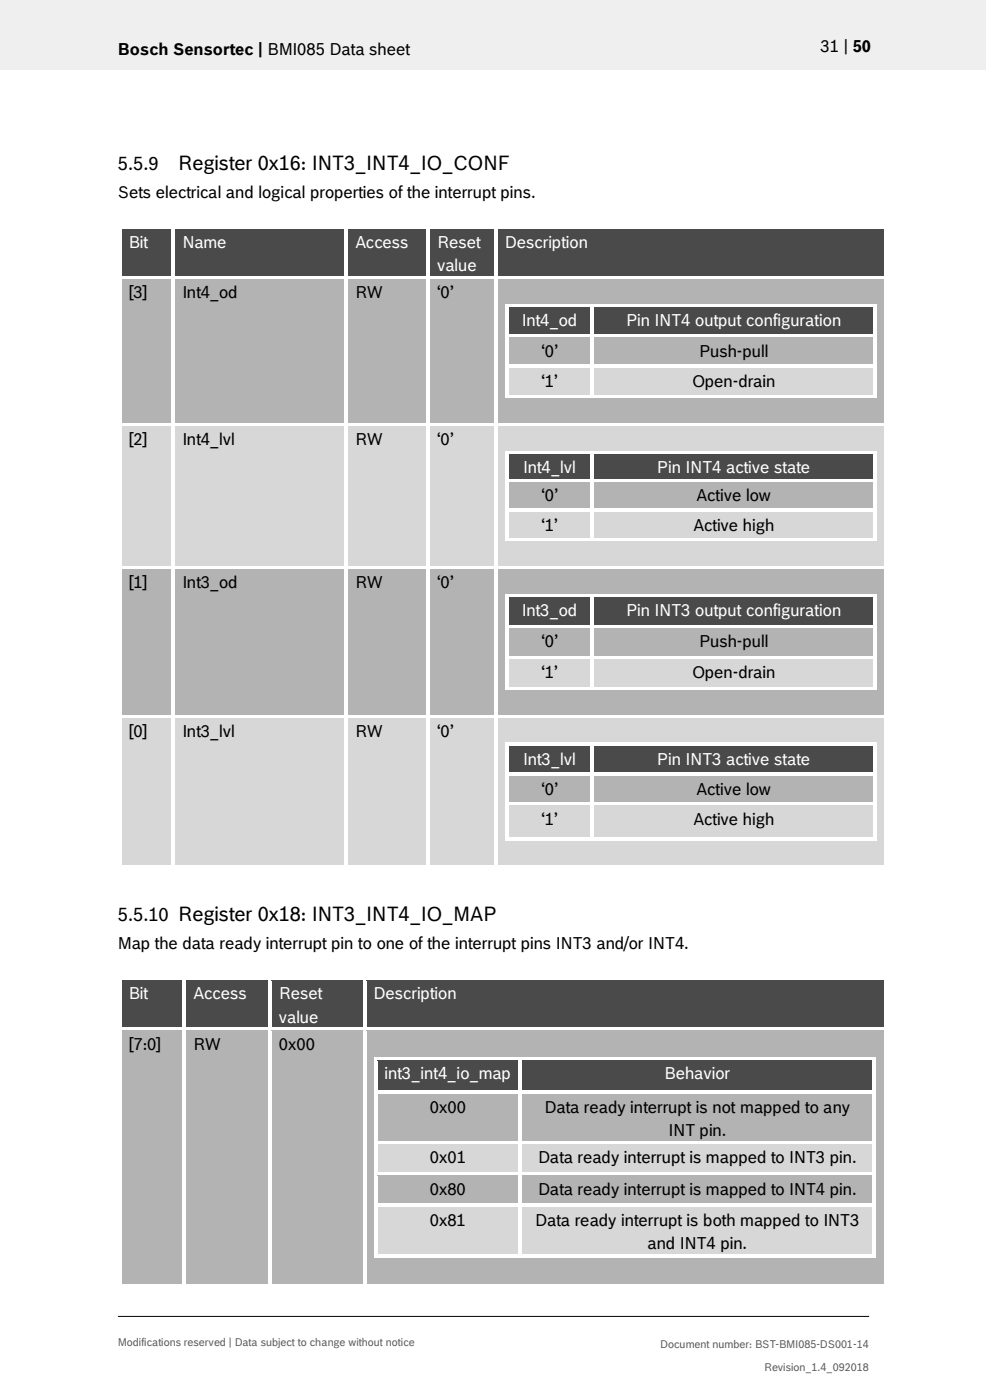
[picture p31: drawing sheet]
<svg xmlns="http://www.w3.org/2000/svg" width="210mm" height="297mm" viewBox="0 0 210 297" stroke-linecap="round" stroke-linejoin="round" font-family="sans-serif">
<defs><g id="words">
<text font-size="4.2" x="37.7" y="36">Register 0x16: INT3_INT4_IO_CONF</text>
<g font-size="3.9">
<text x="25" y="36">5.5.9</text>
<text x="25" y="195.4">5.5.10 Register 0x18: INT3_INT4_IO_MAP</text>
</g>
<g font-size="3.5">
<text x="25" y="11.6">Bosch Sensortec | BMI085 Data sheet</text>
<text x="174.1" y="11">31 | 50</text>
<text x="25" y="42">Sets electrical and logical properties of the interrupt pins.</text>
<text x="27.3" y="63.3">[3]</text>
<text x="38.7" y="63.3">Int4_od</text>
<text x="75.3" y="63.3">RW</text>
<text x="92.7" y="63.3">‘0’</text>
<text x="114.9" y="75.6">‘0’</text>
<text x="148.3" y="75.6">Push-pull</text>
<text x="114.9" y="82.1">‘1’</text>
<text x="146.8" y="82.1">Open-drain</text>
<text x="27.3" y="94.5">[2]</text>
<text x="38.7" y="94.5">Int4_lvl</text>
<text x="75.3" y="94.5">RW</text>
<text x="92.7" y="94.5">‘0’</text>
<text x="114.9" y="106.3">‘0’</text>
<text x="147.7" y="106.3">Active low</text>
<text x="114.9" y="112.6">‘1’</text>
<text x="147" y="112.6">Active high</text>
<text x="27.3" y="124.8">[1]</text>
<text x="38.7" y="124.8">Int3_od</text>
<text x="75.3" y="124.8">RW</text>
<text x="92.7" y="124.8">‘0’</text>
<text x="114.9" y="137.3">‘0’</text>
<text x="148.3" y="137.3">Push-pull</text>
<text x="114.9" y="143.9">‘1’</text>
<text x="146.8" y="143.9">Open-drain</text>
<text x="27.3" y="156.4">[0]</text>
<text x="38.7" y="156.4">Int3_lvl</text>
<text x="75.3" y="156.4">RW</text>
<text x="92.7" y="156.4">‘0’</text>
<text x="114.9" y="168.7">‘0’</text>
<text x="147.7" y="168.7">Active low</text>
<text x="114.9" y="174.9">‘1’</text>
<text x="147" y="174.9">Active high</text>
<text x="25" y="201.3">Map the data ready interrupt pin to one of the interrupt pins INT3 and/or INT4.</text>
<text x="27.3" y="222.7">[7:0]</text>
<text x="41" y="222.7">RW</text>
<text x="59.1" y="222.7">0x00</text>
<text x="91.2" y="236.1">0x00</text>
<text x="115.5" y="236.1">Data ready interrupt is not mapped to any</text>
<text x="141.8" y="241">INT pin.</text>
<text x="91.2" y="246.8">0x01</text>
<text x="114.1" y="246.8">Data ready interrupt is mapped to INT3 pin.</text>
<text x="91.2" y="253.4">0x80</text>
<text x="114.1" y="253.4">Data ready interrupt is mapped to INT4 pin.</text>
<text x="91.2" y="260.1">0x81</text>
<text x="113.5" y="260.1">Data ready interrupt is both mapped to INT3</text>
<text x="137.4" y="265">and INT4 pin.</text>
</g>
<g font-size="3.5" fill="#fff">
<text x="27.3" y="52.6">Bit</text>
<text x="38.7" y="52.6">Name</text>
<text x="75.3" y="52.6">Access</text>
<text x="92.7" y="52.6">Reset</text>
<text x="107.1" y="52.6">Description</text>
<text x="92.7" y="57.6">value</text>
<text x="110.7" y="69.2">Int4_od</text>
<text x="132.8" y="69.2">Pin INT4 output configuration</text>
<text x="111" y="100.4">Int4_lvl</text>
<text x="139.4" y="100.4">Pin INT4 active state</text>
<text x="110.7" y="130.7">Int3_od</text>
<text x="132.8" y="130.7">Pin INT3 output configuration</text>
<text x="111" y="162.3">Int3_lvl</text>
<text x="139.4" y="162.3">Pin INT3 active state</text>
<text x="27.3" y="212">Bit</text>
<text x="41" y="212">Access</text>
<text x="59.1" y="212">Reset</text>
<text x="79.2" y="212">Description</text>
<text x="59.1" y="217">value</text>
<text x="81.6" y="229">int3_int4_io_map</text>
<text x="141" y="229">Behavior</text>
</g>
<g font-size="2.3" fill="#535f6b">
<text x="25" y="285.5">Modifications reserved | Data subject to change without notice</text>
<text x="140.1" y="285.9">Document number: BST-BMI085-DS001-14</text>
<text x="162.1" y="290.9">Revision_1.4_092018</text>
</g>
</g></defs>
<path d="M0 0h209.1v14.8h-209.1z" fill="#efeff0"/>
<path d="M25 279.3h159.4" fill="none" stroke="#000" stroke-width=".21"/>
<g fill="#424c58">
<path d="M25.8 48.7h10.6v9.8h-10.6z" fill-rule="evenodd"/>
<path d="M37.2 48.7h35.8v9.8h-35.8z" fill-rule="evenodd"/>
<path d="M73.8 48.7h16.6v9.8h-16.6z" fill-rule="evenodd"/>
<path d="M91.2 48.7h13.6v9.8h-13.6z" fill-rule="evenodd"/>
<path d="M105.6 48.7h81.9v9.8h-81.9z" fill-rule="evenodd"/>
</g>
<g fill="#424c58">
<path d="M27.3 48.7h7.6v4.9h-7.6z"/>
<path d="M38.7 48.7h32.8v4.9h-32.8z"/>
<path d="M75.3 48.7h13.6v4.9h-13.6z"/>
<path d="M92.7 48.7h10.6v4.9h-10.6z"/>
<path d="M92.7 53.6h10.6v4.9h-10.6z"/>
<path d="M107.1 48.7h78.9v4.9h-78.9z"/>
</g>
<g fill="#fff">
<path d="M25.1 47.9h.7v.8h-.7z" fill-rule="evenodd"/>
<path d="M25.1 47.9h.7v.7h-.7z" fill-rule="evenodd"/>
<path d="M25.8 47.9h10.6v.7h-10.6z" fill-rule="evenodd"/>
</g>
<path d="M25.8 48.7h10.6" fill="none" stroke="#424c58" stroke-width=".21"/>
<path d="M36.4 48.6l.8 .1z" fill="#fff"/>
<g fill="#fff">
<path d="M36.4 47.9h.8v.7h-.8z" fill-rule="evenodd"/>
<path d="M37.2 47.9h35.8v.7h-35.8z" fill-rule="evenodd"/>
</g>
<path d="M37.2 48.7h35.8" fill="none" stroke="#424c58" stroke-width=".21"/>
<path d="M73 48.6l.8 .1z" fill="#fff"/>
<g fill="#fff">
<path d="M73 47.9h.8v.7h-.8z" fill-rule="evenodd"/>
<path d="M73.8 47.9h16.6v.7h-16.6z" fill-rule="evenodd"/>
</g>
<path d="M73.8 48.7h16.6" fill="none" stroke="#424c58" stroke-width=".21"/>
<path d="M90.4 48.6l.8 .1z" fill="#fff"/>
<g fill="#fff">
<path d="M90.4 47.9h.8v.7h-.8z" fill-rule="evenodd"/>
<path d="M91.2 47.9h13.6v.7h-13.6z" fill-rule="evenodd"/>
</g>
<path d="M91.2 48.7h13.6" fill="none" stroke="#424c58" stroke-width=".21"/>
<path d="M104.8 48.6l.8 .1z" fill="#fff"/>
<g fill="#fff">
<path d="M104.8 47.9h.8v.7h-.8z" fill-rule="evenodd"/>
<path d="M105.6 47.9h81.9v.7h-81.9z" fill-rule="evenodd"/>
</g>
<path d="M105.6 48.7h81.9" fill="none" stroke="#424c58" stroke-width=".21"/>
<g fill="#fff">
<path d="M187.5 47.9h.8v.8h-.8z" fill-rule="evenodd"/>
<path d="M187.5 47.9h.8v.7h-.8z" fill-rule="evenodd"/>
<path d="M25.1 48.7h.7v9.8h-.7z" fill-rule="evenodd"/>
<path d="M36.4 48.7h.8v9.8h-.8z" fill-rule="evenodd"/>
<path d="M73 48.7h.8v9.8h-.8z" fill-rule="evenodd"/>
<path d="M90.4 48.7h.8v9.8h-.8z" fill-rule="evenodd"/>
<path d="M104.8 48.7h.8v9.8h-.8z" fill-rule="evenodd"/>
<path d="M187.5 48.7h.8v9.8h-.8z" fill-rule="evenodd"/>
</g>
<g fill="#b2b3b5">
<path d="M25.8 59.4h10.6v30.3h-10.6z" fill-rule="evenodd"/>
<path d="M37.2 59.4h35.8v30.3h-35.8z" fill-rule="evenodd"/>
<path d="M73.8 59.4h16.6v30.3h-16.6z" fill-rule="evenodd"/>
<path d="M91.2 59.4h13.6v30.3h-13.6z" fill-rule="evenodd"/>
<path d="M105.6 59.4h81.9v30.3h-81.9z" fill-rule="evenodd"/>
</g>
<g fill="#b2b3b5">
<path d="M27.3 59.4h7.6v4.9h-7.6z"/>
<path d="M38.7 59.4h32.8v4.9h-32.8z"/>
<path d="M75.3 59.4h13.6v4.9h-13.6z"/>
<path d="M92.7 59.4h10.6v4.9h-10.6z"/>
<path d="M107.1 59.4h78.9v5h-78.9z"/>
</g>
<path d="M107.1 64.4v6.5" fill="none" stroke="#b2b3b5" stroke-width=".21"/>
<g fill="#424c58">
<path d="M107.9 65.2h17.4v5.7h-17.4z" fill-rule="evenodd"/>
<path d="M126.1 65.2h59.2v5.7h-59.2z" fill-rule="evenodd"/>
</g>
<g fill="#424c58">
<path d="M109.4 65.2h14.3v5h-14.3z"/>
<path d="M127.6 65.2h56.2v5h-56.2z"/>
</g>
<g fill="#fff">
<path d="M107.1 64.4h.8v.8h-.8z" fill-rule="evenodd"/>
<path d="M107.1 64.4h.8v.8h-.8z" fill-rule="evenodd"/>
<path d="M107.9 64.4h17.4v.8h-17.4z" fill-rule="evenodd"/>
</g>
<path d="M107.9 65.2h17.4" fill="none" stroke="#424c58" stroke-width=".21"/>
<path d="M125.3 65.2h.7z" fill="#fff"/>
<g fill="#fff">
<path d="M125.3 64.4h.7v.8h-.7z" fill-rule="evenodd"/>
<path d="M126 64.4h59.3v.8h-59.3z" fill-rule="evenodd"/>
</g>
<path d="M126 65.2h59.3" fill="none" stroke="#424c58" stroke-width=".21"/>
<g fill="#fff">
<path d="M185.3 64.4h.8v.8h-.8z" fill-rule="evenodd"/>
<path d="M185.3 64.4h.8v.8h-.8z" fill-rule="evenodd"/>
<path d="M107.1 65.2h.8v5.7h-.8z" fill-rule="evenodd"/>
<path d="M125.3 65.2h.7v5.7h-.7z" fill-rule="evenodd"/>
<path d="M185.3 65.2h.8v5.7h-.8z" fill-rule="evenodd"/>
</g>
<path d="M107.1 70.9v6.4" fill="none" stroke="#b2b3b5" stroke-width=".21"/>
<g fill="#b2b3b5">
<path d="M107.9 71.7h17.4v5.6h-17.4z" fill-rule="evenodd"/>
<path d="M126.1 71.7h59.2v5.6h-59.2z" fill-rule="evenodd"/>
</g>
<g fill="#b2b3b5">
<path d="M109.4 71.7h14.3v4.9h-14.3z"/>
<path d="M127.6 71.7h56.2v4.9h-56.2z"/>
</g>
<g fill="#fff">
<path d="M107.1 70.9h.8v.8h-.8z" fill-rule="evenodd"/>
<path d="M107.9 70.9h17.4v.8h-17.4z" fill-rule="evenodd"/>
</g>
<path d="M107.9 71.7h17.4" fill="none" stroke="#b2b3b5" stroke-width=".21"/>
<g fill="#fff">
<path d="M125.3 70.9h.7v.8h-.7z" fill-rule="evenodd"/>
<path d="M126 70.9h59.3v.8h-59.3z" fill-rule="evenodd"/>
</g>
<path d="M126 71.7h59.3" fill="none" stroke="#b2b3b5" stroke-width=".21"/>
<g fill="#fff">
<path d="M185.3 70.9h.8v.8h-.8z" fill-rule="evenodd"/>
<path d="M107.1 71.7h.8v5.6h-.8z" fill-rule="evenodd"/>
<path d="M125.3 71.7h.7v5.6h-.7z" fill-rule="evenodd"/>
<path d="M185.3 71.7h.8v5.6h-.8z" fill-rule="evenodd"/>
</g>
<path d="M107.1 77.3v7.3" fill="none" stroke="#b2b3b5" stroke-width=".21"/>
<g fill="#d7d7da">
<path d="M107.9 78.1h17.4v5.7h-17.4z" fill-rule="evenodd"/>
<path d="M126.1 78.1h59.2v5.7h-59.2z" fill-rule="evenodd"/>
</g>
<g fill="#d7d7da">
<path d="M109.4 78.1h14.3v5h-14.3z"/>
<path d="M127.6 78.1h56.2v5h-56.2z"/>
</g>
<g fill="#fff">
<path d="M107.1 77.3h.8v.8h-.8z" fill-rule="evenodd"/>
<path d="M107.9 77.3h17.4v.8h-17.4z" fill-rule="evenodd"/>
</g>
<path d="M107.9 78.1h17.4" fill="none" stroke="#d7d7da" stroke-width=".21"/>
<g fill="#fff">
<path d="M125.3 77.3h.7v.8h-.7z" fill-rule="evenodd"/>
<path d="M126 77.3h59.3v.8h-59.3z" fill-rule="evenodd"/>
</g>
<path d="M126 78.1h59.3" fill="none" stroke="#d7d7da" stroke-width=".21"/>
<g fill="#fff">
<path d="M185.3 77.3h.8v.8h-.8z" fill-rule="evenodd"/>
<path d="M107.1 78.1h.8v5.8h-.8z" fill-rule="evenodd"/>
<path d="M107.1 83.9h.8v.7h-.8z" fill-rule="evenodd"/>
<path d="M107.1 83.9h.8v.7h-.8z" fill-rule="evenodd"/>
<path d="M107.9 83.9h17.4v.7h-17.4z" fill-rule="evenodd"/>
<path d="M125.3 78.1h.7v5.8h-.7z" fill-rule="evenodd"/>
<path d="M125.3 83.9h.7v.7h-.7z" fill-rule="evenodd"/>
<path d="M126 83.9h59.3v.7h-59.3z" fill-rule="evenodd"/>
<path d="M185.3 78.1h.8v5.8h-.8z" fill-rule="evenodd"/>
<path d="M185.3 83.9h.8v.7h-.8z" fill-rule="evenodd"/>
<path d="M185.3 83.9h.8v.7h-.8z" fill-rule="evenodd"/>
</g>
<path d="M107.1 84.6h78.9v5.1h-78.9z" fill="#b2b3b5"/>
<g fill="#fff">
<path d="M25.1 58.5h.7v.9h-.7z" fill-rule="evenodd"/>
<path d="M25.8 58.5h10.6v.8h-10.6z" fill-rule="evenodd"/>
</g>
<path d="M25.8 59.3h10.6" fill="none" stroke="#b2b3b5" stroke-width=".21"/>
<g fill="#fff">
<path d="M36.4 58.5h.8v.9h-.8z" fill-rule="evenodd"/>
<path d="M37.2 58.5h35.8v.8h-35.8z" fill-rule="evenodd"/>
</g>
<path d="M37.2 59.3h35.8" fill="none" stroke="#b2b3b5" stroke-width=".21"/>
<g fill="#fff">
<path d="M73 58.5h.8v.9h-.8z" fill-rule="evenodd"/>
<path d="M73.8 58.5h16.6v.8h-16.6z" fill-rule="evenodd"/>
</g>
<path d="M73.8 59.3h16.6" fill="none" stroke="#b2b3b5" stroke-width=".21"/>
<g fill="#fff">
<path d="M90.4 58.5h.8v.9h-.8z" fill-rule="evenodd"/>
<path d="M91.2 58.5h13.6v.8h-13.6z" fill-rule="evenodd"/>
</g>
<path d="M91.2 59.3h13.6" fill="none" stroke="#b2b3b5" stroke-width=".21"/>
<g fill="#fff">
<path d="M104.8 58.5h.8v.9h-.8z" fill-rule="evenodd"/>
<path d="M105.6 58.5h81.9v.8h-81.9z" fill-rule="evenodd"/>
</g>
<path d="M105.6 59.3h81.9" fill="none" stroke="#b2b3b5" stroke-width=".21"/>
<g fill="#fff">
<path d="M187.5 58.5h.8v.9h-.8z" fill-rule="evenodd"/>
<path d="M25.1 59.4h.7v30.3h-.7z" fill-rule="evenodd"/>
<path d="M36.4 59.4h.8v30.3h-.8z" fill-rule="evenodd"/>
<path d="M73 59.4h.8v30.3h-.8z" fill-rule="evenodd"/>
<path d="M90.4 59.4h.8v30.3h-.8z" fill-rule="evenodd"/>
<path d="M104.8 59.4h.8v30.3h-.8z" fill-rule="evenodd"/>
<path d="M187.5 59.4h.8v30.3h-.8z" fill-rule="evenodd"/>
</g>
<g fill="#d7d7da">
<path d="M25.8 90.6h10.6v29.5h-10.6z" fill-rule="evenodd"/>
<path d="M37.2 90.6h35.8v29.5h-35.8z" fill-rule="evenodd"/>
<path d="M73.8 90.6h16.6v29.5h-16.6z" fill-rule="evenodd"/>
<path d="M91.2 90.6h13.6v29.5h-13.6z" fill-rule="evenodd"/>
<path d="M105.6 90.6h81.9v29.5h-81.9z" fill-rule="evenodd"/>
</g>
<g fill="#d7d7da">
<path d="M27.3 90.6h7.6v4.9h-7.6z"/>
<path d="M38.7 90.6h32.8v4.9h-32.8z"/>
<path d="M75.3 90.6h13.6v4.9h-13.6z"/>
<path d="M92.7 90.6h10.6v4.9h-10.6z"/>
<path d="M107.1 90.6h78.9v5.1h-78.9z"/>
</g>
<path d="M107.1 95.7v5.9" fill="none" stroke="#d7d7da" stroke-width=".21"/>
<g fill="#424c58">
<path d="M107.9 96.4h17.4v5.2h-17.4z" fill-rule="evenodd"/>
<path d="M126.1 96.4h59.2v5.2h-59.2z" fill-rule="evenodd"/>
</g>
<g fill="#424c58">
<path d="M109.4 96.4h14.3v5h-14.3z"/>
<path d="M127.6 96.4h56.2v5h-56.2z"/>
</g>
<g fill="#fff">
<path d="M107.1 95.7h.8v.8h-.8z" fill-rule="evenodd"/>
<path d="M107.1 95.7h.8v.7h-.8z" fill-rule="evenodd"/>
<path d="M107.9 95.7h17.4v.7h-17.4z" fill-rule="evenodd"/>
</g>
<path d="M107.9 96.5h17.4" fill="none" stroke="#424c58" stroke-width=".21"/>
<path d="M125.3 96.4l.7 .1z" fill="#fff"/>
<g fill="#fff">
<path d="M125.3 95.7h.7v.7h-.7z" fill-rule="evenodd"/>
<path d="M126 95.7h59.3v.7h-59.3z" fill-rule="evenodd"/>
</g>
<path d="M126 96.5h59.3" fill="none" stroke="#424c58" stroke-width=".21"/>
<g fill="#fff">
<path d="M185.3 95.7h.8v.8h-.8z" fill-rule="evenodd"/>
<path d="M185.3 95.7h.8v.7h-.8z" fill-rule="evenodd"/>
<path d="M107.1 96.5h.8v5.1h-.8z" fill-rule="evenodd"/>
<path d="M125.3 96.5h.7v5.1h-.7z" fill-rule="evenodd"/>
<path d="M185.3 96.5h.8v5.1h-.8z" fill-rule="evenodd"/>
</g>
<path d="M107.1 101.6v6.3" fill="none" stroke="#d7d7da" stroke-width=".21"/>
<g fill="#b2b3b5">
<path d="M107.9 102.4h17.4v5.5h-17.4z" fill-rule="evenodd"/>
<path d="M126.1 102.4h59.2v5.5h-59.2z" fill-rule="evenodd"/>
</g>
<g fill="#b2b3b5">
<path d="M109.4 102.4h14.3v4.9h-14.3z"/>
<path d="M127.6 102.4h56.2v4.9h-56.2z"/>
</g>
<g fill="#fff">
<path d="M107.1 101.6h.8v.8h-.8z" fill-rule="evenodd"/>
<path d="M107.9 101.6h17.4v.7h-17.4z" fill-rule="evenodd"/>
</g>
<path d="M107.9 102.3h17.4" fill="none" stroke="#b2b3b5" stroke-width=".21"/>
<g fill="#fff">
<path d="M125.3 101.6h.7v.8h-.7z" fill-rule="evenodd"/>
<path d="M126 101.6h59.3v.7h-59.3z" fill-rule="evenodd"/>
</g>
<path d="M126 102.3h59.3" fill="none" stroke="#b2b3b5" stroke-width=".21"/>
<g fill="#fff">
<path d="M185.3 101.6h.8v.8h-.8z" fill-rule="evenodd"/>
<path d="M107.1 102.4h.8v5.5h-.8z" fill-rule="evenodd"/>
<path d="M125.3 102.4h.7v5.5h-.7z" fill-rule="evenodd"/>
<path d="M185.3 102.4h.8v5.5h-.8z" fill-rule="evenodd"/>
</g>
<path d="M107.1 107.9v7" fill="none" stroke="#d7d7da" stroke-width=".21"/>
<g fill="#d7d7da">
<path d="M107.9 108.7h17.4v5.5h-17.4z" fill-rule="evenodd"/>
<path d="M126.1 108.7h59.2v5.5h-59.2z" fill-rule="evenodd"/>
</g>
<g fill="#d7d7da">
<path d="M109.4 108.7h14.3v4.9h-14.3z"/>
<path d="M127.6 108.7h56.2v4.9h-56.2z"/>
</g>
<g fill="#fff">
<path d="M107.1 107.9h.8v.8h-.8z" fill-rule="evenodd"/>
<path d="M107.9 107.9h17.4v.7h-17.4z" fill-rule="evenodd"/>
</g>
<path d="M107.9 108.6h17.4" fill="none" stroke="#d7d7da" stroke-width=".21"/>
<g fill="#fff">
<path d="M125.3 107.9h.7v.8h-.7z" fill-rule="evenodd"/>
<path d="M126 107.9h59.3v.7h-59.3z" fill-rule="evenodd"/>
</g>
<path d="M126 108.6h59.3" fill="none" stroke="#d7d7da" stroke-width=".21"/>
<g fill="#fff">
<path d="M185.3 107.9h.8v.8h-.8z" fill-rule="evenodd"/>
<path d="M107.1 108.7h.8v5.5h-.8z" fill-rule="evenodd"/>
<path d="M107.1 114.2h.8v.7h-.8z" fill-rule="evenodd"/>
<path d="M107.1 114.2h.8v.7h-.8z" fill-rule="evenodd"/>
<path d="M107.9 114.2h17.4v.7h-17.4z" fill-rule="evenodd"/>
<path d="M125.3 108.7h.7v5.5h-.7z" fill-rule="evenodd"/>
<path d="M125.3 114.2h.7v.7h-.7z" fill-rule="evenodd"/>
<path d="M126 114.2h59.3v.7h-59.3z" fill-rule="evenodd"/>
<path d="M185.3 108.7h.8v5.5h-.8z" fill-rule="evenodd"/>
<path d="M185.3 114.2h.8v.7h-.8z" fill-rule="evenodd"/>
<path d="M185.3 114.2h.8v.7h-.8z" fill-rule="evenodd"/>
</g>
<path d="M107.1 114.9h78.9v5.2h-78.9z" fill="#d7d7da"/>
<g fill="#fff">
<path d="M25.1 89.7h.7v.9h-.7z" fill-rule="evenodd"/>
<path d="M25.8 89.7h10.6v.8h-10.6z" fill-rule="evenodd"/>
</g>
<path d="M25.8 90.5h10.6" fill="none" stroke="#d7d7da" stroke-width=".21"/>
<g fill="#fff">
<path d="M36.4 89.7h.8v.9h-.8z" fill-rule="evenodd"/>
<path d="M37.2 89.7h35.8v.8h-35.8z" fill-rule="evenodd"/>
</g>
<path d="M37.2 90.5h35.8" fill="none" stroke="#d7d7da" stroke-width=".21"/>
<g fill="#fff">
<path d="M73 89.7h.8v.9h-.8z" fill-rule="evenodd"/>
<path d="M73.8 89.7h16.6v.8h-16.6z" fill-rule="evenodd"/>
</g>
<path d="M73.8 90.5h16.6" fill="none" stroke="#d7d7da" stroke-width=".21"/>
<g fill="#fff">
<path d="M90.4 89.7h.8v.9h-.8z" fill-rule="evenodd"/>
<path d="M91.2 89.7h13.6v.8h-13.6z" fill-rule="evenodd"/>
</g>
<path d="M91.2 90.5h13.6" fill="none" stroke="#d7d7da" stroke-width=".21"/>
<g fill="#fff">
<path d="M104.8 89.7h.8v.9h-.8z" fill-rule="evenodd"/>
<path d="M105.6 89.7h81.9v.8h-81.9z" fill-rule="evenodd"/>
</g>
<path d="M105.6 90.5h81.9" fill="none" stroke="#d7d7da" stroke-width=".21"/>
<g fill="#fff">
<path d="M187.5 89.7h.8v.9h-.8z" fill-rule="evenodd"/>
<path d="M25.1 90.6h.7v29.5h-.7z" fill-rule="evenodd"/>
<path d="M36.4 90.6h.8v29.5h-.8z" fill-rule="evenodd"/>
<path d="M73 90.6h.8v29.5h-.8z" fill-rule="evenodd"/>
<path d="M90.4 90.6h.8v29.5h-.8z" fill-rule="evenodd"/>
<path d="M104.8 90.6h.8v29.5h-.8z" fill-rule="evenodd"/>
<path d="M187.5 90.6h.8v29.5h-.8z" fill-rule="evenodd"/>
</g>
<g fill="#b2b3b5">
<path d="M25.8 120.9h10.6v30.7h-10.6z" fill-rule="evenodd"/>
<path d="M37.2 120.9h35.8v30.7h-35.8z" fill-rule="evenodd"/>
<path d="M73.8 120.9h16.6v30.7h-16.6z" fill-rule="evenodd"/>
<path d="M91.2 120.9h13.6v30.7h-13.6z" fill-rule="evenodd"/>
<path d="M105.6 120.9h81.9v30.7h-81.9z" fill-rule="evenodd"/>
</g>
<g fill="#b2b3b5">
<path d="M27.3 120.9h7.6v4.9h-7.6z"/>
<path d="M38.7 120.9h32.8v4.9h-32.8z"/>
<path d="M75.3 120.9h13.6v4.9h-13.6z"/>
<path d="M92.7 120.9h10.6v4.9h-10.6z"/>
<path d="M107.1 120.9h78.9v5.1h-78.9z"/>
</g>
<path d="M107.1 126v6.6" fill="none" stroke="#b2b3b5" stroke-width=".21"/>
<g fill="#424c58">
<path d="M107.9 126.8h17.4v5.8h-17.4z" fill-rule="evenodd"/>
<path d="M126.1 126.8h59.2v5.8h-59.2z" fill-rule="evenodd"/>
</g>
<g fill="#424c58">
<path d="M109.4 126.8h14.3v4.9h-14.3z"/>
<path d="M127.6 126.8h56.2v4.9h-56.2z"/>
</g>
<g fill="#fff">
<path d="M107.1 126h.8v.8h-.8z" fill-rule="evenodd"/>
<path d="M107.1 126h.8v.7h-.8z" fill-rule="evenodd"/>
<path d="M107.9 126h17.4v.7h-17.4z" fill-rule="evenodd"/>
</g>
<path d="M107.9 126.8h17.4" fill="none" stroke="#424c58" stroke-width=".21"/>
<path d="M125.3 126.7l.7 .1z" fill="#fff"/>
<g fill="#fff">
<path d="M125.3 126h.7v.7h-.7z" fill-rule="evenodd"/>
<path d="M126 126h59.3v.7h-59.3z" fill-rule="evenodd"/>
</g>
<path d="M126 126.8h59.3" fill="none" stroke="#424c58" stroke-width=".21"/>
<g fill="#fff">
<path d="M185.3 126h.8v.8h-.8z" fill-rule="evenodd"/>
<path d="M185.3 126h.8v.7h-.8z" fill-rule="evenodd"/>
<path d="M107.1 126.8h.8v5.8h-.8z" fill-rule="evenodd"/>
<path d="M125.3 126.8h.7v5.8h-.7z" fill-rule="evenodd"/>
<path d="M185.3 126.8h.8v5.8h-.8z" fill-rule="evenodd"/>
</g>
<path d="M107.1 132.6v6.5" fill="none" stroke="#b2b3b5" stroke-width=".21"/>
<g fill="#b2b3b5">
<path d="M107.9 133.4h17.4v5.7h-17.4z" fill-rule="evenodd"/>
<path d="M126.1 133.4h59.2v5.7h-59.2z" fill-rule="evenodd"/>
</g>
<g fill="#b2b3b5">
<path d="M109.4 133.4h14.3v4.9h-14.3z"/>
<path d="M127.6 133.4h56.2v4.9h-56.2z"/>
</g>
<g fill="#fff">
<path d="M107.1 132.6h.8v.8h-.8z" fill-rule="evenodd"/>
<path d="M107.9 132.6h17.4v.7h-17.4z" fill-rule="evenodd"/>
</g>
<path d="M107.9 133.4h17.4" fill="none" stroke="#b2b3b5" stroke-width=".21"/>
<g fill="#fff">
<path d="M125.3 132.6h.7v.8h-.7z" fill-rule="evenodd"/>
<path d="M126 132.6h59.3v.7h-59.3z" fill-rule="evenodd"/>
</g>
<path d="M126 133.4h59.3" fill="none" stroke="#b2b3b5" stroke-width=".21"/>
<g fill="#fff">
<path d="M185.3 132.6h.8v.8h-.8z" fill-rule="evenodd"/>
<path d="M107.1 133.4h.8v5.7h-.8z" fill-rule="evenodd"/>
<path d="M125.3 133.4h.7v5.7h-.7z" fill-rule="evenodd"/>
<path d="M185.3 133.4h.8v5.7h-.8z" fill-rule="evenodd"/>
</g>
<path d="M107.1 139.1v7.4" fill="none" stroke="#b2b3b5" stroke-width=".21"/>
<g fill="#d7d7da">
<path d="M107.9 140h17.4v5.7h-17.4z" fill-rule="evenodd"/>
<path d="M126.1 140h59.2v5.7h-59.2z" fill-rule="evenodd"/>
</g>
<g fill="#d7d7da">
<path d="M109.4 140h14.3v4.9h-14.3z"/>
<path d="M127.6 140h56.2v4.9h-56.2z"/>
</g>
<g fill="#fff">
<path d="M107.1 139.1h.8v.9h-.8z" fill-rule="evenodd"/>
<path d="M107.9 139.1h17.4v.8h-17.4z" fill-rule="evenodd"/>
</g>
<path d="M107.9 139.9h17.4" fill="none" stroke="#d7d7da" stroke-width=".21"/>
<g fill="#fff">
<path d="M125.3 139.1h.7v.9h-.7z" fill-rule="evenodd"/>
<path d="M126 139.1h59.3v.8h-59.3z" fill-rule="evenodd"/>
</g>
<path d="M126 139.9h59.3" fill="none" stroke="#d7d7da" stroke-width=".21"/>
<g fill="#fff">
<path d="M185.3 139.1h.8v.9h-.8z" fill-rule="evenodd"/>
<path d="M107.1 140h.8v5.8h-.8z" fill-rule="evenodd"/>
<path d="M107.1 145.8h.8v.7h-.8z" fill-rule="evenodd"/>
<path d="M107.1 145.8h.8v.7h-.8z" fill-rule="evenodd"/>
<path d="M107.9 145.8h17.4v.7h-17.4z" fill-rule="evenodd"/>
<path d="M125.3 140h.7v5.8h-.7z" fill-rule="evenodd"/>
<path d="M125.3 145.8h.7v.7h-.7z" fill-rule="evenodd"/>
<path d="M126 145.8h59.3v.7h-59.3z" fill-rule="evenodd"/>
<path d="M185.3 140h.8v5.8h-.8z" fill-rule="evenodd"/>
<path d="M185.3 145.8h.8v.7h-.8z" fill-rule="evenodd"/>
<path d="M185.3 145.8h.8v.7h-.8z" fill-rule="evenodd"/>
</g>
<path d="M107.1 146.5h78.9v5.1h-78.9z" fill="#b2b3b5"/>
<g fill="#fff">
<path d="M25.1 120.1h.7v.8h-.7z" fill-rule="evenodd"/>
<path d="M25.8 120.1h10.6v.7h-10.6z" fill-rule="evenodd"/>
</g>
<path d="M25.8 120.8h10.6" fill="none" stroke="#b2b3b5" stroke-width=".21"/>
<g fill="#fff">
<path d="M36.4 120.1h.8v.8h-.8z" fill-rule="evenodd"/>
<path d="M37.2 120.1h35.8v.7h-35.8z" fill-rule="evenodd"/>
</g>
<path d="M37.2 120.8h35.8" fill="none" stroke="#b2b3b5" stroke-width=".21"/>
<g fill="#fff">
<path d="M73 120.1h.8v.8h-.8z" fill-rule="evenodd"/>
<path d="M73.8 120.1h16.6v.7h-16.6z" fill-rule="evenodd"/>
</g>
<path d="M73.8 120.8h16.6" fill="none" stroke="#b2b3b5" stroke-width=".21"/>
<g fill="#fff">
<path d="M90.4 120.1h.8v.8h-.8z" fill-rule="evenodd"/>
<path d="M91.2 120.1h13.6v.7h-13.6z" fill-rule="evenodd"/>
</g>
<path d="M91.2 120.8h13.6" fill="none" stroke="#b2b3b5" stroke-width=".21"/>
<g fill="#fff">
<path d="M104.8 120.1h.8v.8h-.8z" fill-rule="evenodd"/>
<path d="M105.6 120.1h81.9v.7h-81.9z" fill-rule="evenodd"/>
</g>
<path d="M105.6 120.8h81.9" fill="none" stroke="#b2b3b5" stroke-width=".21"/>
<g fill="#fff">
<path d="M187.5 120.1h.8v.8h-.8z" fill-rule="evenodd"/>
<path d="M25.1 120.9h.7v30.7h-.7z" fill-rule="evenodd"/>
<path d="M36.4 120.9h.8v30.7h-.8z" fill-rule="evenodd"/>
<path d="M73 120.9h.8v30.7h-.8z" fill-rule="evenodd"/>
<path d="M90.4 120.9h.8v30.7h-.8z" fill-rule="evenodd"/>
<path d="M104.8 120.9h.8v30.7h-.8z" fill-rule="evenodd"/>
<path d="M187.5 120.9h.8v30.7h-.8z" fill-rule="evenodd"/>
</g>
<g fill="#d7d7da">
<path d="M25.8 152.4h10.6v31.2h-10.6z" fill-rule="evenodd"/>
<path d="M37.2 152.4h35.8v31.2h-35.8z" fill-rule="evenodd"/>
<path d="M73.8 152.4h16.6v31.2h-16.6z" fill-rule="evenodd"/>
<path d="M91.2 152.4h13.6v31.2h-13.6z" fill-rule="evenodd"/>
<path d="M105.6 152.4h81.9v31.2h-81.9z" fill-rule="evenodd"/>
</g>
<g fill="#d7d7da">
<path d="M27.3 152.4h7.6v5h-7.6z"/>
<path d="M38.7 152.4h32.8v5h-32.8z"/>
<path d="M75.3 152.4h13.6v5h-13.6z"/>
<path d="M92.7 152.4h10.6v5h-10.6z"/>
<path d="M107.1 152.4h78.9v5.1h-78.9z"/>
</g>
<path d="M107.1 157.5v6.4" fill="none" stroke="#d7d7da" stroke-width=".21"/>
<g fill="#424c58">
<path d="M107.9 158.3h17.4v5.6h-17.4z" fill-rule="evenodd"/>
<path d="M126.1 158.3h59.2v5.6h-59.2z" fill-rule="evenodd"/>
</g>
<g fill="#424c58">
<path d="M109.4 158.3h14.3v5h-14.3z"/>
<path d="M127.6 158.3h56.2v5h-56.2z"/>
</g>
<g fill="#fff">
<path d="M107.1 157.5h.8v.8h-.8z" fill-rule="evenodd"/>
<path d="M107.1 157.5h.8v.8h-.8z" fill-rule="evenodd"/>
<path d="M107.9 157.5h17.4v.8h-17.4z" fill-rule="evenodd"/>
</g>
<path d="M107.9 158.3h17.4" fill="none" stroke="#424c58" stroke-width=".21"/>
<path d="M125.3 158.3h.7z" fill="#fff"/>
<g fill="#fff">
<path d="M125.3 157.5h.7v.8h-.7z" fill-rule="evenodd"/>
<path d="M126 157.5h59.3v.8h-59.3z" fill-rule="evenodd"/>
</g>
<path d="M126 158.3h59.3" fill="none" stroke="#424c58" stroke-width=".21"/>
<g fill="#fff">
<path d="M185.3 157.5h.8v.8h-.8z" fill-rule="evenodd"/>
<path d="M185.3 157.5h.8v.8h-.8z" fill-rule="evenodd"/>
<path d="M107.1 158.3h.8v5.6h-.8z" fill-rule="evenodd"/>
<path d="M125.3 158.3h.7v5.6h-.7z" fill-rule="evenodd"/>
<path d="M185.3 158.3h.8v5.6h-.8z" fill-rule="evenodd"/>
</g>
<path d="M107.1 163.9v6.3" fill="none" stroke="#d7d7da" stroke-width=".21"/>
<g fill="#b2b3b5">
<path d="M107.9 164.7h17.4v5.5h-17.4z" fill-rule="evenodd"/>
<path d="M126.1 164.7h59.2v5.5h-59.2z" fill-rule="evenodd"/>
</g>
<g fill="#b2b3b5">
<path d="M109.4 164.7h14.3v4.9h-14.3z"/>
<path d="M127.6 164.7h56.2v4.9h-56.2z"/>
</g>
<g fill="#fff">
<path d="M107.1 163.9h.8v.8h-.8z" fill-rule="evenodd"/>
<path d="M107.9 163.9h17.4v.7h-17.4z" fill-rule="evenodd"/>
</g>
<path d="M107.9 164.7h17.4" fill="none" stroke="#b2b3b5" stroke-width=".21"/>
<g fill="#fff">
<path d="M125.3 163.9h.7v.8h-.7z" fill-rule="evenodd"/>
<path d="M126 163.9h59.3v.7h-59.3z" fill-rule="evenodd"/>
</g>
<path d="M126 164.7h59.3" fill="none" stroke="#b2b3b5" stroke-width=".21"/>
<g fill="#fff">
<path d="M185.3 163.9h.8v.8h-.8z" fill-rule="evenodd"/>
<path d="M107.1 164.7h.8v5.5h-.8z" fill-rule="evenodd"/>
<path d="M125.3 164.7h.7v5.5h-.7z" fill-rule="evenodd"/>
<path d="M185.3 164.7h.8v5.5h-.8z" fill-rule="evenodd"/>
</g>
<path d="M107.1 170.2v8.3" fill="none" stroke="#d7d7da" stroke-width=".21"/>
<g fill="#d7d7da">
<path d="M107.9 170.9h17.4v6.8h-17.4z" fill-rule="evenodd"/>
<path d="M126.1 170.9h59.2v6.8h-59.2z" fill-rule="evenodd"/>
</g>
<g fill="#d7d7da">
<path d="M109.4 170.9h14.3v5h-14.3z"/>
<path d="M127.6 170.9h56.2v5h-56.2z"/>
</g>
<g fill="#fff">
<path d="M107.1 170.2h.8v.8h-.8z" fill-rule="evenodd"/>
<path d="M107.9 170.2h17.4v.7h-17.4z" fill-rule="evenodd"/>
</g>
<path d="M107.9 171h17.4" fill="none" stroke="#d7d7da" stroke-width=".21"/>
<g fill="#fff">
<path d="M125.3 170.2h.7v.8h-.7z" fill-rule="evenodd"/>
<path d="M126 170.2h59.3v.7h-59.3z" fill-rule="evenodd"/>
</g>
<path d="M126 171h59.3" fill="none" stroke="#d7d7da" stroke-width=".21"/>
<g fill="#fff">
<path d="M185.3 170.2h.8v.8h-.8z" fill-rule="evenodd"/>
<path d="M107.1 171h.8v6.7h-.8z" fill-rule="evenodd"/>
<path d="M107.1 177.7h.8v.8h-.8z" fill-rule="evenodd"/>
<path d="M107.1 177.7h.8v.8h-.8z" fill-rule="evenodd"/>
<path d="M107.9 177.7h17.4v.8h-17.4z" fill-rule="evenodd"/>
<path d="M125.3 171h.7v6.7h-.7z" fill-rule="evenodd"/>
<path d="M125.3 177.7h.7v.8h-.7z" fill-rule="evenodd"/>
<path d="M126 177.7h59.3v.8h-59.3z" fill-rule="evenodd"/>
<path d="M185.3 171h.8v6.7h-.8z" fill-rule="evenodd"/>
<path d="M185.3 177.7h.8v.8h-.8z" fill-rule="evenodd"/>
<path d="M185.3 177.7h.8v.8h-.8z" fill-rule="evenodd"/>
</g>
<path d="M107.1 178.5h78.9v5.1h-78.9z" fill="#d7d7da"/>
<g fill="#fff">
<path d="M25.1 151.6h.7v.8h-.7z" fill-rule="evenodd"/>
<path d="M25.8 151.6h10.6v.8h-10.6z" fill-rule="evenodd"/>
</g>
<path d="M25.8 152.4h10.6" fill="none" stroke="#d7d7da" stroke-width=".21"/>
<g fill="#fff">
<path d="M36.4 151.6h.8v.8h-.8z" fill-rule="evenodd"/>
<path d="M37.2 151.6h35.8v.8h-35.8z" fill-rule="evenodd"/>
</g>
<path d="M37.2 152.4h35.8" fill="none" stroke="#d7d7da" stroke-width=".21"/>
<g fill="#fff">
<path d="M73 151.6h.8v.8h-.8z" fill-rule="evenodd"/>
<path d="M73.8 151.6h16.6v.8h-16.6z" fill-rule="evenodd"/>
</g>
<path d="M73.8 152.4h16.6" fill="none" stroke="#d7d7da" stroke-width=".21"/>
<g fill="#fff">
<path d="M90.4 151.6h.8v.8h-.8z" fill-rule="evenodd"/>
<path d="M91.2 151.6h13.6v.8h-13.6z" fill-rule="evenodd"/>
</g>
<path d="M91.2 152.4h13.6" fill="none" stroke="#d7d7da" stroke-width=".21"/>
<g fill="#fff">
<path d="M104.8 151.6h.8v.8h-.8z" fill-rule="evenodd"/>
<path d="M105.6 151.6h81.9v.8h-81.9z" fill-rule="evenodd"/>
</g>
<path d="M105.6 152.4h81.9" fill="none" stroke="#d7d7da" stroke-width=".21"/>
<g fill="#fff">
<path d="M187.5 151.6h.8v.8h-.8z" fill-rule="evenodd"/>
<path d="M25.1 152.4h.7v31.2h-.7z" fill-rule="evenodd"/>
<path d="M25.1 183.6h.7v.8h-.7z" fill-rule="evenodd"/>
<path d="M25.1 183.6h.7v.8h-.7z" fill-rule="evenodd"/>
<path d="M25.8 183.6h10.6v.8h-10.6z" fill-rule="evenodd"/>
<path d="M36.4 152.4h.8v31.2h-.8z" fill-rule="evenodd"/>
<path d="M36.4 183.6h.8v.8h-.8z" fill-rule="evenodd"/>
<path d="M37.2 183.6h35.8v.8h-35.8z" fill-rule="evenodd"/>
<path d="M73 152.4h.8v31.2h-.8z" fill-rule="evenodd"/>
<path d="M73 183.6h.8v.8h-.8z" fill-rule="evenodd"/>
<path d="M73.8 183.6h16.6v.8h-16.6z" fill-rule="evenodd"/>
<path d="M90.4 152.4h.8v31.2h-.8z" fill-rule="evenodd"/>
<path d="M90.4 183.6h.8v.8h-.8z" fill-rule="evenodd"/>
<path d="M91.2 183.6h13.6v.8h-13.6z" fill-rule="evenodd"/>
<path d="M104.8 152.4h.8v31.2h-.8z" fill-rule="evenodd"/>
<path d="M104.8 183.6h.8v.8h-.8z" fill-rule="evenodd"/>
<path d="M105.6 183.6h81.9v.8h-81.9z" fill-rule="evenodd"/>
<path d="M187.5 152.4h.8v31.2h-.8z" fill-rule="evenodd"/>
<path d="M187.5 183.6h.8v.8h-.8z" fill-rule="evenodd"/>
<path d="M187.5 183.6h.8v.8h-.8z" fill-rule="evenodd"/>
</g>
<g fill="#424c58">
<path d="M25.8 208.1h12.9v9.8h-12.9z" fill-rule="evenodd"/>
<path d="M39.5 208.1h17.4v9.8h-17.4z" fill-rule="evenodd"/>
<path d="M57.6 208.1h19.4v9.8h-19.4z" fill-rule="evenodd"/>
<path d="M77.8 208.1h109.7v9.8h-109.7z" fill-rule="evenodd"/>
</g>
<g fill="#424c58">
<path d="M27.3 208.1h9.9v4.9h-9.9z"/>
<path d="M41 208.1h14.3v4.9h-14.3z"/>
<path d="M59.1 208.1h16.4v4.9h-16.4z"/>
<path d="M59.1 213h16.4v4.9h-16.4z"/>
<path d="M79.2 208.1h106.7v4.9h-106.7z"/>
</g>
<g fill="#fff">
<path d="M25.1 207.3h.7v.8h-.7z" fill-rule="evenodd"/>
<path d="M25.1 207.3h.7v.7h-.7z" fill-rule="evenodd"/>
<path d="M25.8 207.3h12.9v.7h-12.9z" fill-rule="evenodd"/>
</g>
<path d="M25.8 208h12.9" fill="none" stroke="#424c58" stroke-width=".21"/>
<path d="M38.7 208l.8 .1z" fill="#fff"/>
<g fill="#fff">
<path d="M38.7 207.3h.8v.7h-.8z" fill-rule="evenodd"/>
<path d="M39.5 207.3h17.4v.7h-17.4z" fill-rule="evenodd"/>
</g>
<path d="M39.5 208h17.4" fill="none" stroke="#424c58" stroke-width=".21"/>
<path d="M56.9 208l.7 .1z" fill="#fff"/>
<g fill="#fff">
<path d="M56.9 207.3h.7v.7h-.7z" fill-rule="evenodd"/>
<path d="M57.6 207.3h19.4v.7h-19.4z" fill-rule="evenodd"/>
</g>
<path d="M57.6 208h19.4" fill="none" stroke="#424c58" stroke-width=".21"/>
<path d="M77 208l.8 .1z" fill="#fff"/>
<g fill="#fff">
<path d="M77 207.3h.8v.7h-.8z" fill-rule="evenodd"/>
<path d="M77.8 207.3h109.7v.7h-109.7z" fill-rule="evenodd"/>
</g>
<path d="M77.8 208h109.7" fill="none" stroke="#424c58" stroke-width=".21"/>
<g fill="#fff">
<path d="M187.5 207.3h.8v.8h-.8z" fill-rule="evenodd"/>
<path d="M187.5 207.3h.8v.7h-.8z" fill-rule="evenodd"/>
<path d="M25.1 208.1h.7v9.8h-.7z" fill-rule="evenodd"/>
<path d="M38.7 208.1h.8v9.8h-.8z" fill-rule="evenodd"/>
<path d="M56.9 208.1h.7v9.8h-.7z" fill-rule="evenodd"/>
<path d="M77 208.1h.8v9.8h-.8z" fill-rule="evenodd"/>
<path d="M187.5 208.1h.8v9.8h-.8z" fill-rule="evenodd"/>
</g>
<g fill="#b2b3b5">
<path d="M25.8 218.7h12.9v53.6h-12.9z" fill-rule="evenodd"/>
<path d="M39.5 218.7h17.4v53.6h-17.4z" fill-rule="evenodd"/>
<path d="M57.6 218.7h19.4v53.6h-19.4z" fill-rule="evenodd"/>
<path d="M77.8 218.7h109.7v53.6h-109.7z" fill-rule="evenodd"/>
</g>
<g fill="#b2b3b5">
<path d="M27.3 218.7h9.9v4.9h-9.9z"/>
<path d="M41 218.7h14.3v4.9h-14.3z"/>
<path d="M59.1 218.7h16.4v4.9h-16.4z"/>
<path d="M79.2 218.7h106.7v5.5h-106.7z"/>
</g>
<path d="M79.3 224.2v7.2M185.9 224.2v7.2" fill="none" stroke="#b2b3b5" stroke-width=".21"/>
<g fill="#424c58">
<path d="M80.1 225h29.9v6.4h-29.9z" fill-rule="evenodd"/>
<path d="M81.6 225h26.9v5h-26.9z" fill-rule="evenodd"/>
<path d="M110.7 225h74.5v6.4h-74.5z" fill-rule="evenodd"/>
<path d="M112.3 225h71.3v5h-71.3z" fill-rule="evenodd"/>
</g>
<g fill="#fff">
<path d="M79.3 224.2h.8v.8h-.8z" fill-rule="evenodd"/>
<path d="M79.3 224.2h.8v.8h-.8z" fill-rule="evenodd"/>
<path d="M80.1 224.2h29.9v.8h-29.9z" fill-rule="evenodd"/>
</g>
<path d="M80.1 225h29.9" fill="none" stroke="#424c58" stroke-width=".21"/>
<path d="M110 225h.7z" fill="#fff"/>
<g fill="#fff">
<path d="M110 224.2h.7v.8h-.7z" fill-rule="evenodd"/>
<path d="M110.7 224.2h74.4v.8h-74.4z" fill-rule="evenodd"/>
</g>
<path d="M110.7 225h74.4" fill="none" stroke="#424c58" stroke-width=".21"/>
<g fill="#fff">
<path d="M185.1 224.2h.8v.8h-.8z" fill-rule="evenodd"/>
<path d="M185.1 224.2h.8v.8h-.8z" fill-rule="evenodd"/>
<path d="M79.3 225h.8v6.4h-.8z" fill-rule="evenodd"/>
<path d="M110 225h.7v6.4h-.7z" fill-rule="evenodd"/>
<path d="M185.1 225h.8v6.4h-.8z" fill-rule="evenodd"/>
</g>
<path d="M79.3 231.4v10.6M185.9 231.4v10.6" fill="none" stroke="#b2b3b5" stroke-width=".21"/>
<g fill="#b2b3b5">
<path d="M80.1 232.2h29.9v9.8h-29.9z" fill-rule="evenodd"/>
<path d="M110.7 232.2h74.5v9.8h-74.5z" fill-rule="evenodd"/>
</g>
<g fill="#b2b3b5">
<path d="M81.6 232.2h26.9v4.9h-26.9z"/>
<path d="M112.3 232.2h71.3v4.9h-71.3z"/>
<path d="M112.3 237.1h71.3v4.9h-71.3z"/>
</g>
<g fill="#fff">
<path d="M79.3 231.4h.8v.8h-.8z" fill-rule="evenodd"/>
<path d="M80.1 231.4h29.9v.7h-29.9z" fill-rule="evenodd"/>
</g>
<path d="M80.1 232.1h29.9" fill="none" stroke="#b2b3b5" stroke-width=".21"/>
<g fill="#fff">
<path d="M110 231.4h.7v.8h-.7z" fill-rule="evenodd"/>
<path d="M110.7 231.4h74.4v.7h-74.4z" fill-rule="evenodd"/>
</g>
<path d="M110.7 232.1h74.4" fill="none" stroke="#b2b3b5" stroke-width=".21"/>
<g fill="#fff">
<path d="M185.1 231.4h.8v.8h-.8z" fill-rule="evenodd"/>
<path d="M79.3 232.2h.8v9.8h-.8z" fill-rule="evenodd"/>
<path d="M110 232.2h.7v9.8h-.7z" fill-rule="evenodd"/>
<path d="M185.1 232.2h.8v9.8h-.8z" fill-rule="evenodd"/>
</g>
<path d="M79.3 242v6.7M185.9 242v6.7" fill="none" stroke="#b2b3b5" stroke-width=".21"/>
<g fill="#d7d7da">
<path d="M80.1 242.8h29.9v5.9h-29.9z" fill-rule="evenodd"/>
<path d="M110.7 242.8h74.5v5.9h-74.5z" fill-rule="evenodd"/>
</g>
<g fill="#d7d7da">
<path d="M81.6 242.8h26.9v4.9h-26.9z"/>
<path d="M112.3 242.8h71.3v4.9h-71.3z"/>
</g>
<g fill="#fff">
<path d="M79.3 242h.8v.8h-.8z" fill-rule="evenodd"/>
<path d="M80.1 242h29.9v.8h-29.9z" fill-rule="evenodd"/>
</g>
<path d="M80.1 242.8h29.9" fill="none" stroke="#d7d7da" stroke-width=".21"/>
<g fill="#fff">
<path d="M110 242h.7v.8h-.7z" fill-rule="evenodd"/>
<path d="M110.7 242h74.4v.8h-74.4z" fill-rule="evenodd"/>
</g>
<path d="M110.7 242.8h74.4" fill="none" stroke="#d7d7da" stroke-width=".21"/>
<g fill="#fff">
<path d="M185.1 242h.8v.8h-.8z" fill-rule="evenodd"/>
<path d="M79.3 242.8h.8v5.9h-.8z" fill-rule="evenodd"/>
<path d="M110 242.8h.7v5.9h-.7z" fill-rule="evenodd"/>
<path d="M185.1 242.8h.8v5.9h-.8z" fill-rule="evenodd"/>
</g>
<path d="M79.3 248.7v6.7M185.9 248.7v6.7" fill="none" stroke="#b2b3b5" stroke-width=".21"/>
<g fill="#b2b3b5">
<path d="M80.1 249.5h29.9v5.9h-29.9z" fill-rule="evenodd"/>
<path d="M110.7 249.5h74.5v5.9h-74.5z" fill-rule="evenodd"/>
</g>
<g fill="#b2b3b5">
<path d="M81.6 249.5h26.9v4.9h-26.9z"/>
<path d="M112.3 249.5h71.3v4.9h-71.3z"/>
</g>
<g fill="#fff">
<path d="M79.3 248.7h.8v.8h-.8z" fill-rule="evenodd"/>
<path d="M80.1 248.7h29.9v.7h-29.9z" fill-rule="evenodd"/>
</g>
<path d="M80.1 249.4h29.9" fill="none" stroke="#b2b3b5" stroke-width=".21"/>
<g fill="#fff">
<path d="M110 248.7h.7v.8h-.7z" fill-rule="evenodd"/>
<path d="M110.7 248.7h74.4v.7h-74.4z" fill-rule="evenodd"/>
</g>
<path d="M110.7 249.4h74.4" fill="none" stroke="#b2b3b5" stroke-width=".21"/>
<g fill="#fff">
<path d="M185.1 248.7h.8v.8h-.8z" fill-rule="evenodd"/>
<path d="M79.3 249.5h.8v5.9h-.8z" fill-rule="evenodd"/>
<path d="M110 249.5h.7v5.9h-.7z" fill-rule="evenodd"/>
<path d="M185.1 249.5h.8v5.9h-.8z" fill-rule="evenodd"/>
</g>
<path d="M79.3 255.4v11.4M185.9 255.4v11.4" fill="none" stroke="#b2b3b5" stroke-width=".21"/>
<g fill="#d7d7da">
<path d="M80.1 256.2h29.9v9.8h-29.9z" fill-rule="evenodd"/>
<path d="M110.7 256.2h74.5v9.8h-74.5z" fill-rule="evenodd"/>
</g>
<g fill="#d7d7da">
<path d="M81.6 256.2h26.9v4.9h-26.9z"/>
<path d="M112.3 256.2h71.3v4.9h-71.3z"/>
<path d="M112.3 261.1h71.3v4.9h-71.3z"/>
</g>
<g fill="#fff">
<path d="M79.3 255.4h.8v.8h-.8z" fill-rule="evenodd"/>
<path d="M80.1 255.4h29.9v.7h-29.9z" fill-rule="evenodd"/>
</g>
<path d="M80.1 256.1h29.9" fill="none" stroke="#d7d7da" stroke-width=".21"/>
<g fill="#fff">
<path d="M110 255.4h.7v.8h-.7z" fill-rule="evenodd"/>
<path d="M110.7 255.4h74.4v.7h-74.4z" fill-rule="evenodd"/>
</g>
<path d="M110.7 256.1h74.4" fill="none" stroke="#d7d7da" stroke-width=".21"/>
<g fill="#fff">
<path d="M185.1 255.4h.8v.8h-.8z" fill-rule="evenodd"/>
<path d="M79.3 256.2h.8v9.9h-.8z" fill-rule="evenodd"/>
<path d="M79.3 266.1h.8v.7h-.8z" fill-rule="evenodd"/>
<path d="M79.3 266.1h.8v.7h-.8z" fill-rule="evenodd"/>
<path d="M80.1 266.1h29.9v.7h-29.9z" fill-rule="evenodd"/>
<path d="M110 256.2h.7v9.9h-.7z" fill-rule="evenodd"/>
<path d="M110 266.1h.7v.7h-.7z" fill-rule="evenodd"/>
<path d="M110.7 266.1h74.4v.7h-74.4z" fill-rule="evenodd"/>
<path d="M185.1 256.2h.8v9.9h-.8z" fill-rule="evenodd"/>
<path d="M185.1 266.1h.8v.7h-.8z" fill-rule="evenodd"/>
<path d="M185.1 266.1h.8v.7h-.8z" fill-rule="evenodd"/>
</g>
<path d="M79.2 266.8h106.7v5.5h-106.7z" fill="#b2b3b5"/>
<g fill="#fff">
<path d="M25.1 217.9h.7v.8h-.7z" fill-rule="evenodd"/>
<path d="M25.8 217.9h12.9v.8h-12.9z" fill-rule="evenodd"/>
</g>
<path d="M25.8 218.7h12.9" fill="none" stroke="#b2b3b5" stroke-width=".21"/>
<g fill="#fff">
<path d="M38.7 217.9h.8v.8h-.8z" fill-rule="evenodd"/>
<path d="M39.5 217.9h17.4v.8h-17.4z" fill-rule="evenodd"/>
</g>
<path d="M39.5 218.7h17.4" fill="none" stroke="#b2b3b5" stroke-width=".21"/>
<g fill="#fff">
<path d="M56.9 217.9h.7v.8h-.7z" fill-rule="evenodd"/>
<path d="M57.6 217.9h19.4v.8h-19.4z" fill-rule="evenodd"/>
</g>
<path d="M57.6 218.7h19.4" fill="none" stroke="#b2b3b5" stroke-width=".21"/>
<g fill="#fff">
<path d="M77 217.9h.8v.8h-.8z" fill-rule="evenodd"/>
<path d="M77.8 217.9h109.7v.8h-109.7z" fill-rule="evenodd"/>
</g>
<path d="M77.8 218.7h109.7" fill="none" stroke="#b2b3b5" stroke-width=".21"/>
<g fill="#fff">
<path d="M187.5 217.9h.8v.8h-.8z" fill-rule="evenodd"/>
<path d="M25.1 218.7h.7v53.7h-.7z" fill-rule="evenodd"/>
<path d="M25.1 272.4h.7v.7h-.7z" fill-rule="evenodd"/>
<path d="M25.1 272.4h.7v.7h-.7z" fill-rule="evenodd"/>
<path d="M25.8 272.4h12.9v.7h-12.9z" fill-rule="evenodd"/>
<path d="M38.7 218.7h.8v53.7h-.8z" fill-rule="evenodd"/>
<path d="M38.7 272.4h.8v.7h-.8z" fill-rule="evenodd"/>
<path d="M39.5 272.4h17.4v.7h-17.4z" fill-rule="evenodd"/>
<path d="M56.9 218.7h.7v53.7h-.7z" fill-rule="evenodd"/>
<path d="M56.9 272.4h.7v.7h-.7z" fill-rule="evenodd"/>
<path d="M57.6 272.4h19.4v.7h-19.4z" fill-rule="evenodd"/>
<path d="M77 218.7h.8v53.7h-.8z" fill-rule="evenodd"/>
<path d="M77 272.4h.8v.7h-.8z" fill-rule="evenodd"/>
<path d="M77.8 272.4h109.7v.7h-109.7z" fill-rule="evenodd"/>
<path d="M187.5 218.7h.8v53.7h-.8z" fill-rule="evenodd"/>
<path d="M187.5 272.4h.8v.7h-.8z" fill-rule="evenodd"/>
<path d="M187.5 272.4h.8v.7h-.8z" fill-rule="evenodd"/>
</g>
<use href="#words"/>
</svg>
